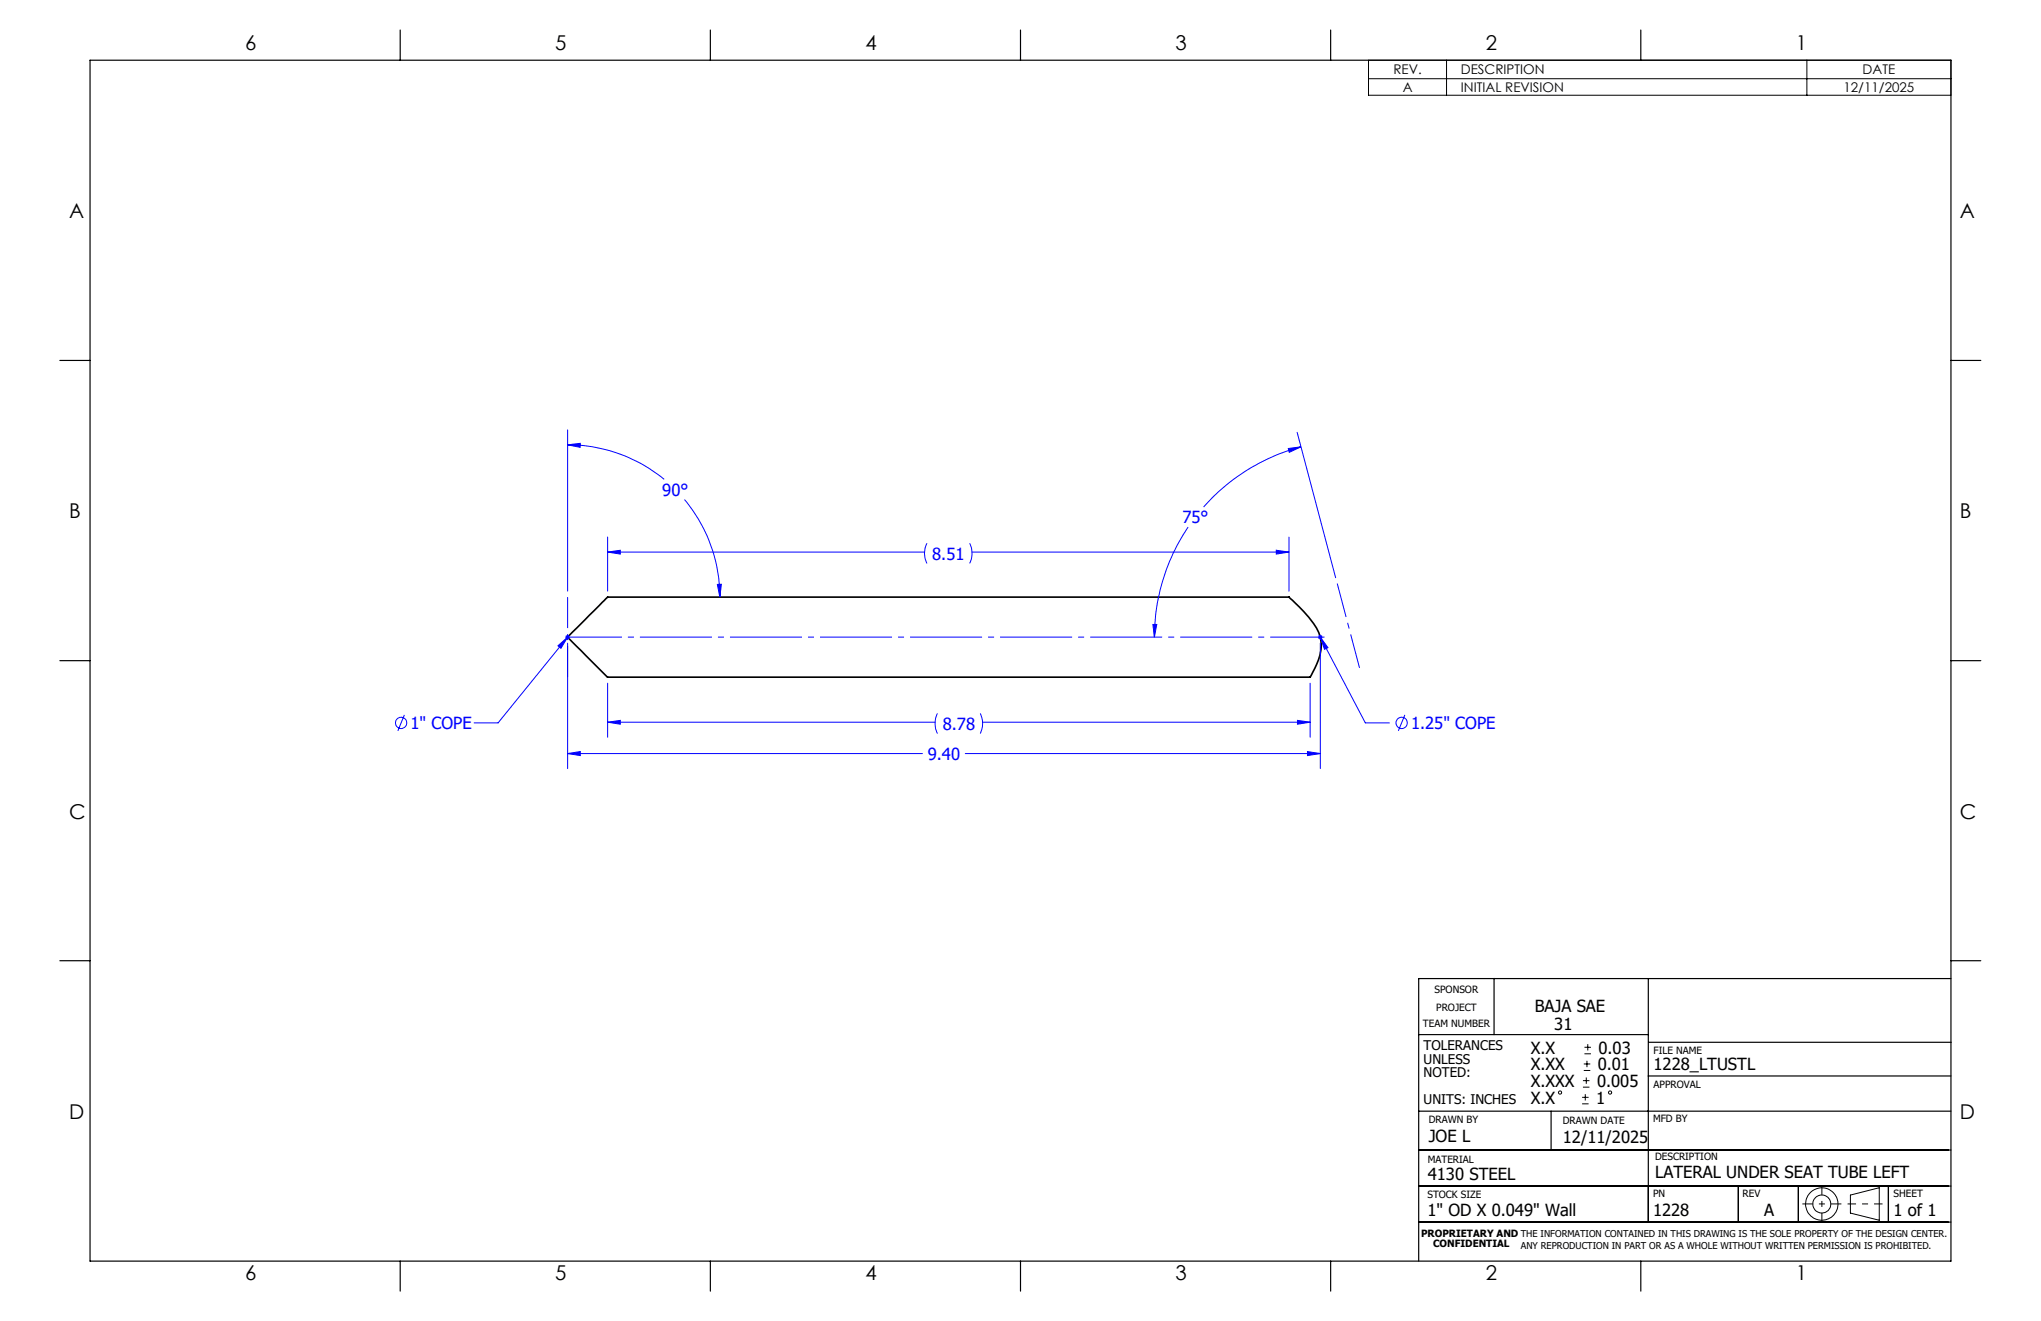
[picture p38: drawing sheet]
<svg xmlns="http://www.w3.org/2000/svg" width="432mm" height="279mm" viewBox="0 0 432 279" stroke-linecap="round" stroke-linejoin="round" font-family="sans-serif">
<defs><g id="words">
<g font-size="4.3">
<text x="51.9" y="10.7">6</text>
<text x="117.5" y="10.7">5</text>
<text x="183.1" y="10.7">4</text>
<text x="248.7" y="10.7">3</text>
<text x="314.3" y="10.7">2</text>
<text x="379.9" y="10.7">1</text>
<text x="14.6" y="46.1">A</text>
<text x="414.7" y="46.1">A</text>
<text x="14.6" y="109.6">B</text>
<text x="414.7" y="109.6">B</text>
<text x="14.6" y="173.1">C</text>
<text x="414.7" y="173.1">C</text>
<text x="14.6" y="236.6">D</text>
<text x="414.7" y="236.6">D</text>
<text x="51.9" y="270.8">6</text>
<text x="117.5" y="270.8">5</text>
<text x="183.1" y="270.8">4</text>
<text x="248.7" y="270.8">3</text>
<text x="314.3" y="270.8">2</text>
<text x="379.9" y="270.8">1</text>
</g>
<g font-size="3.5" fill="#00f">
<text x="140.1" y="104.9">90°</text>
<text x="250.1" y="110.7">75°</text>
<text x="197.2" y="118.4">8.51</text>
<text x="86.8" y="154.3">1&quot; COPE</text>
<text x="199.5" y="154.4">8.78</text>
<text x="298.5" y="154.3">1.25&quot; COPE</text>
<text x="196.3" y="160.7">9.40</text>
</g>
<g font-size="3.5">
<text x="324.7" y="214">BAJA SAE</text>
<text x="328.8" y="217.9">31</text>
<text x="323.8" y="222.9">X.X</text>
<text x="323.8" y="226.4">X.XX</text>
<text x="338" y="226.4">0.01</text>
<text x="338.2" y="222.9">0.03</text>
<text x="349.8" y="226.4">1228_LTUSTL</text>
<text x="323.8" y="229.9">X.XXX</text>
<text x="323.8" y="233.5">X.X</text>
<text x="337.7" y="233.5">1</text>
<text x="337.9" y="229.9">0.005</text>
<text x="302.3" y="241.5">JOE L</text>
<text x="330.6" y="241.7">12/11/2025</text>
<text x="302.1" y="249.7">4130 STEEL</text>
<text x="350.1" y="249.1">LATERAL UNDER SEAT TUBE LEFT</text>
<text x="302" y="257.2">1&quot; OD X 0.049&quot; Wall</text>
<text x="349.7" y="257.2">1228</text>
<text x="373.2" y="257.2">A</text>
<text x="400.6" y="257.1">1 of 1</text>
</g>
<g font-size="2.8">
<text x="294.8" y="15.7">REV.</text>
<text x="309.1" y="15.7">DESCRIPTION</text>
<text x="394.1" y="15.7">DATE</text>
<text x="296.8" y="19.5">A</text>
<text x="309.1" y="19.5">INITIAL REVISION</text>
<text x="390" y="19.5">12/11/2025</text>
<text x="301.2" y="222.2">TOLERANCES</text>
<text x="301.2" y="225">UNLESS</text>
<text x="301.2" y="227.8">NOTED:</text>
<text x="301.2" y="233.5">UNITS: INCHES</text>
</g>
<g font-size="2.1">
<text x="303.5" y="210">SPONSOR</text>
<text x="303.8" y="213.9">PROJECT</text>
<text x="301" y="217.3">TEAM NUMBER</text>
<text x="349.8" y="222.9">FILE NAME</text>
<text x="349.8" y="230.2">APPROVAL</text>
<text x="302.3" y="237.5">DRAWN BY</text>
<text x="330.6" y="237.7">DRAWN DATE</text>
<text x="349.7" y="237.3">MFD BY</text>
<text x="302.1" y="245.9">MATERIAL</text>
<text x="350.1" y="245.4">DESCRIPTION</text>
<text x="302" y="253.3">STOCK SIZE</text>
<text x="349.7" y="253.3">PN</text>
<text x="368.7" y="253.2">REV</text>
<text x="400.6" y="253.2">SHEET</text>
<text x="300.7" y="261.6">PROPRIETARY AND THE INFORMATION CONTAINED IN THIS DRAWING IS THE SOLE PROPERTY OF THE DESIGN CENTER.</text>
<text x="303.2" y="263.8">CONFIDENTIAL</text>
</g>
<text font-size="2" x="321.8" y="264.2">ANY REPRODUCTION IN PART OR AS A WHOLE WITHOUT WRITTEN PERMISSION IS PROHIBITED.</text>
</g></defs>
<path d="M272.7 126.3h-144.1l-8.5 8.5 8.4 8.4h148.7a17.1 17.1 0 0 0 2.3-6.7 8.7 8.7 0 0 0-2.6-5.9l-4.2-4.3" fill="none" stroke="#000" stroke-width=".35"/>
<g fill="none" stroke="#00f" stroke-width=".21">
<path d="M120.1 94.1l2.7-.3-.1 .8zM120.1 94.1a32.1 32.1 0 0 1 20.4 7.3M120.1 90.9v34.1M272.6 94.9l2.6-.4-2.4 1.2zM274.4 91.4l8.2 30.8M275.2 94.5a41.5 41.5 0 0 0-20.6 12.7M128.6 116.8l2.6-.4v.8zM128.6 113.6v11.4M128.6 116.8h67M144.8 105.7a32.4 32.4 0 0 1 7.5 20.6M196.1 114.9a4.6 4.6 0 0 0 0 4.3M205.1 114.9a4.9 4.9 0 0 1 0 4.3"/>
<path d="M205.6 116.8h67.1M251.4 111.5a42.1 42.1 0 0 0-7.2 23.3M270 116.4l2.7 .4-2.7 .4zM272.7 113.6v11.4M118 136.6l2.1-1.8-1.4 2.3zM119.6 134.8h1M119.7 134.4l.7 .7M120.1 134.3v1M120.1 136v26.6M120.1 134.8l-14.7 18.1h-5.1M120.4 134.4l-.7 .7M151.8 123.6h.8l-.3 2.7z"/>
<path d="M243.9 132.1h.8l-.5 2.7zM278.8 134.8h1M279 134.4l.7 .7M279.3 134.8l1.7 2.2-.8 .3zM279.3 134.3v1M279.3 136v26.6M279.3 134.8l9.6 18.1h5M279.7 134.4l-.7 .7M85.5 151.2l-1.3 3.4M120.1 159.4l2.7-.4v.8zM120.1 159.4h75.1M128.6 152.8l2.6-.4v.8z"/>
<path d="M128.6 144.5v11.4M128.6 152.8h69.2M198.3 150.9a4.9 4.9 0 0 0 0 4.3M204.2 159.4h75.1M207.4 150.9a4.9 4.9 0 0 1 0 4.3M207.9 152.8h69.3M274.5 152.4l2.7 .4-2.7 .4zM276.6 159l2.7 .4-2.7 .4zM277.2 144.5v11.4M297.2 151.2l-1.4 3.4"/>
<circle cx="84.9" cy="152.9" r="1.18"/>
<circle cx="296.6" cy="152.9" r="1.19"/>
</g>
<g fill="none" stroke="#000" stroke-width=".21">
<path d="M289.5 12.7h123.2v7.4h-123.2zM289.5 16.7h123.2M306 12.7v7.4M382.3 12.7v7.4M334.7 233.5h1.4M334.7 232.1h1.4M334.9 229.9h1.4M334.9 228.6h1.4M335.1 226.4h1.3M335.1 225h1.3M335.2 222.9h1.4M335.2 221.5h1.4"/>
<path d="M335.4 231.4v1.4M335.6 227.9v1.3M335.7 224.4v1.3M335.9 220.8v1.4M391.5 252.8l6.1-1.6v6.9l-6.1-1.5z"/>
<circle cx="330" cy="231.1" r=".34"/>
<circle cx="340.6" cy="231.1" r=".35"/>
<circle cx="385.4" cy="254.6" r="1.9"/>
<circle cx="385.4" cy="254.7" r="3.4"/>
</g>
<path d="M381.3 254.6h8.3" fill="none" stroke="#000" stroke-width=".21" stroke-dasharray="15.2 1.3 1.3 1.3" stroke-dashoffset="13" stroke-linecap="butt"/>
<path d="M385.4 250.8v7.7" fill="none" stroke="#000" stroke-width=".21" stroke-dasharray="15.2 1.3 1.3 1.3" stroke-dashoffset="13.3" stroke-linecap="butt"/>
<path d="M390.9 254.6h7.4" fill="none" stroke="#000" stroke-width=".21" stroke-dasharray="15.2 1.3 1.3 1.3" stroke-dashoffset="13.4" stroke-linecap="butt"/>
<path d="M280.2 134.8h-160.1" fill="none" stroke="#00f" stroke-width=".21" stroke-dasharray="15.2 1.3 1.3 1.3" stroke-dashoffset="3.8" stroke-linecap="butt"/>
<path d="M120.1 143.2v-16.9" fill="none" stroke="#00f" stroke-width=".21" stroke-dasharray="15.2 1.3 1.3 1.3" stroke-dashoffset="8.7" stroke-linecap="butt"/>
<path d="M287.6 141.3l-4.7-17.9" fill="none" stroke="#00f" stroke-width=".21" stroke-dasharray="15.2 1.3 1.3 1.3" stroke-dashoffset="7.9" stroke-linecap="butt"/>
<g fill="none" stroke="#000" stroke-width=".25">
<path d="M19 12.7h393.7v254h-393.7zM84.7 6.4v6.3M150.3 6.4v6.3M215.9 6.4v6.3M281.5 6.4v6.3M347.1 6.4v6.3M12.7 76.2h6.3M412.7 76.2h6.4M12.7 139.7h6.3M412.7 139.7h6.4M12.7 203.2h6.3M300.1 218.8h48.6"/>
<path d="M316.1 206.9v11.9M348.7 207v51.5M412.7 207h-112.6v59.7M412.7 203.2h6.4M300.1 235h112.6M328.2 235v8.2M348.7 227.6h64M348.8 220.5h64M300.1 258.5h112.6M300.1 250.9h112.6M300.1 243.2h112.6M367.8 250.9v7.6"/>
<path d="M380.5 250.9v7.6M399.5 250.9v7.6M84.7 266.7v6.4M150.3 266.7v6.4M215.9 266.7v6.4M281.5 266.7v6.4M347.1 266.7v6.4"/>
</g>
<g fill="#00f">
<path d="M272.6 94.9l2.6-.4-2.4 1.2zM243.9 132.1h.8l-.5 2.7zM128.6 152.8l2.6-.4v.8zM274.5 152.4l2.7 .4-2.7 .4zM270 116.4l2.7 .4-2.7 .4zM128.6 116.8l2.6-.4v.8zM151.8 123.6h.8l-.3 2.7zM120.1 94.1l2.7-.3-.1 .8zM118 136.6l2.1-1.8-1.4 2.3zM279.3 134.8l1.7 2.2-.8 .3z"/>
<path d="M120.1 159.4l2.7-.4v.8zM276.6 159l2.7 .4-2.7 .4z"/>
</g>
<use href="#words"/>
</svg>
